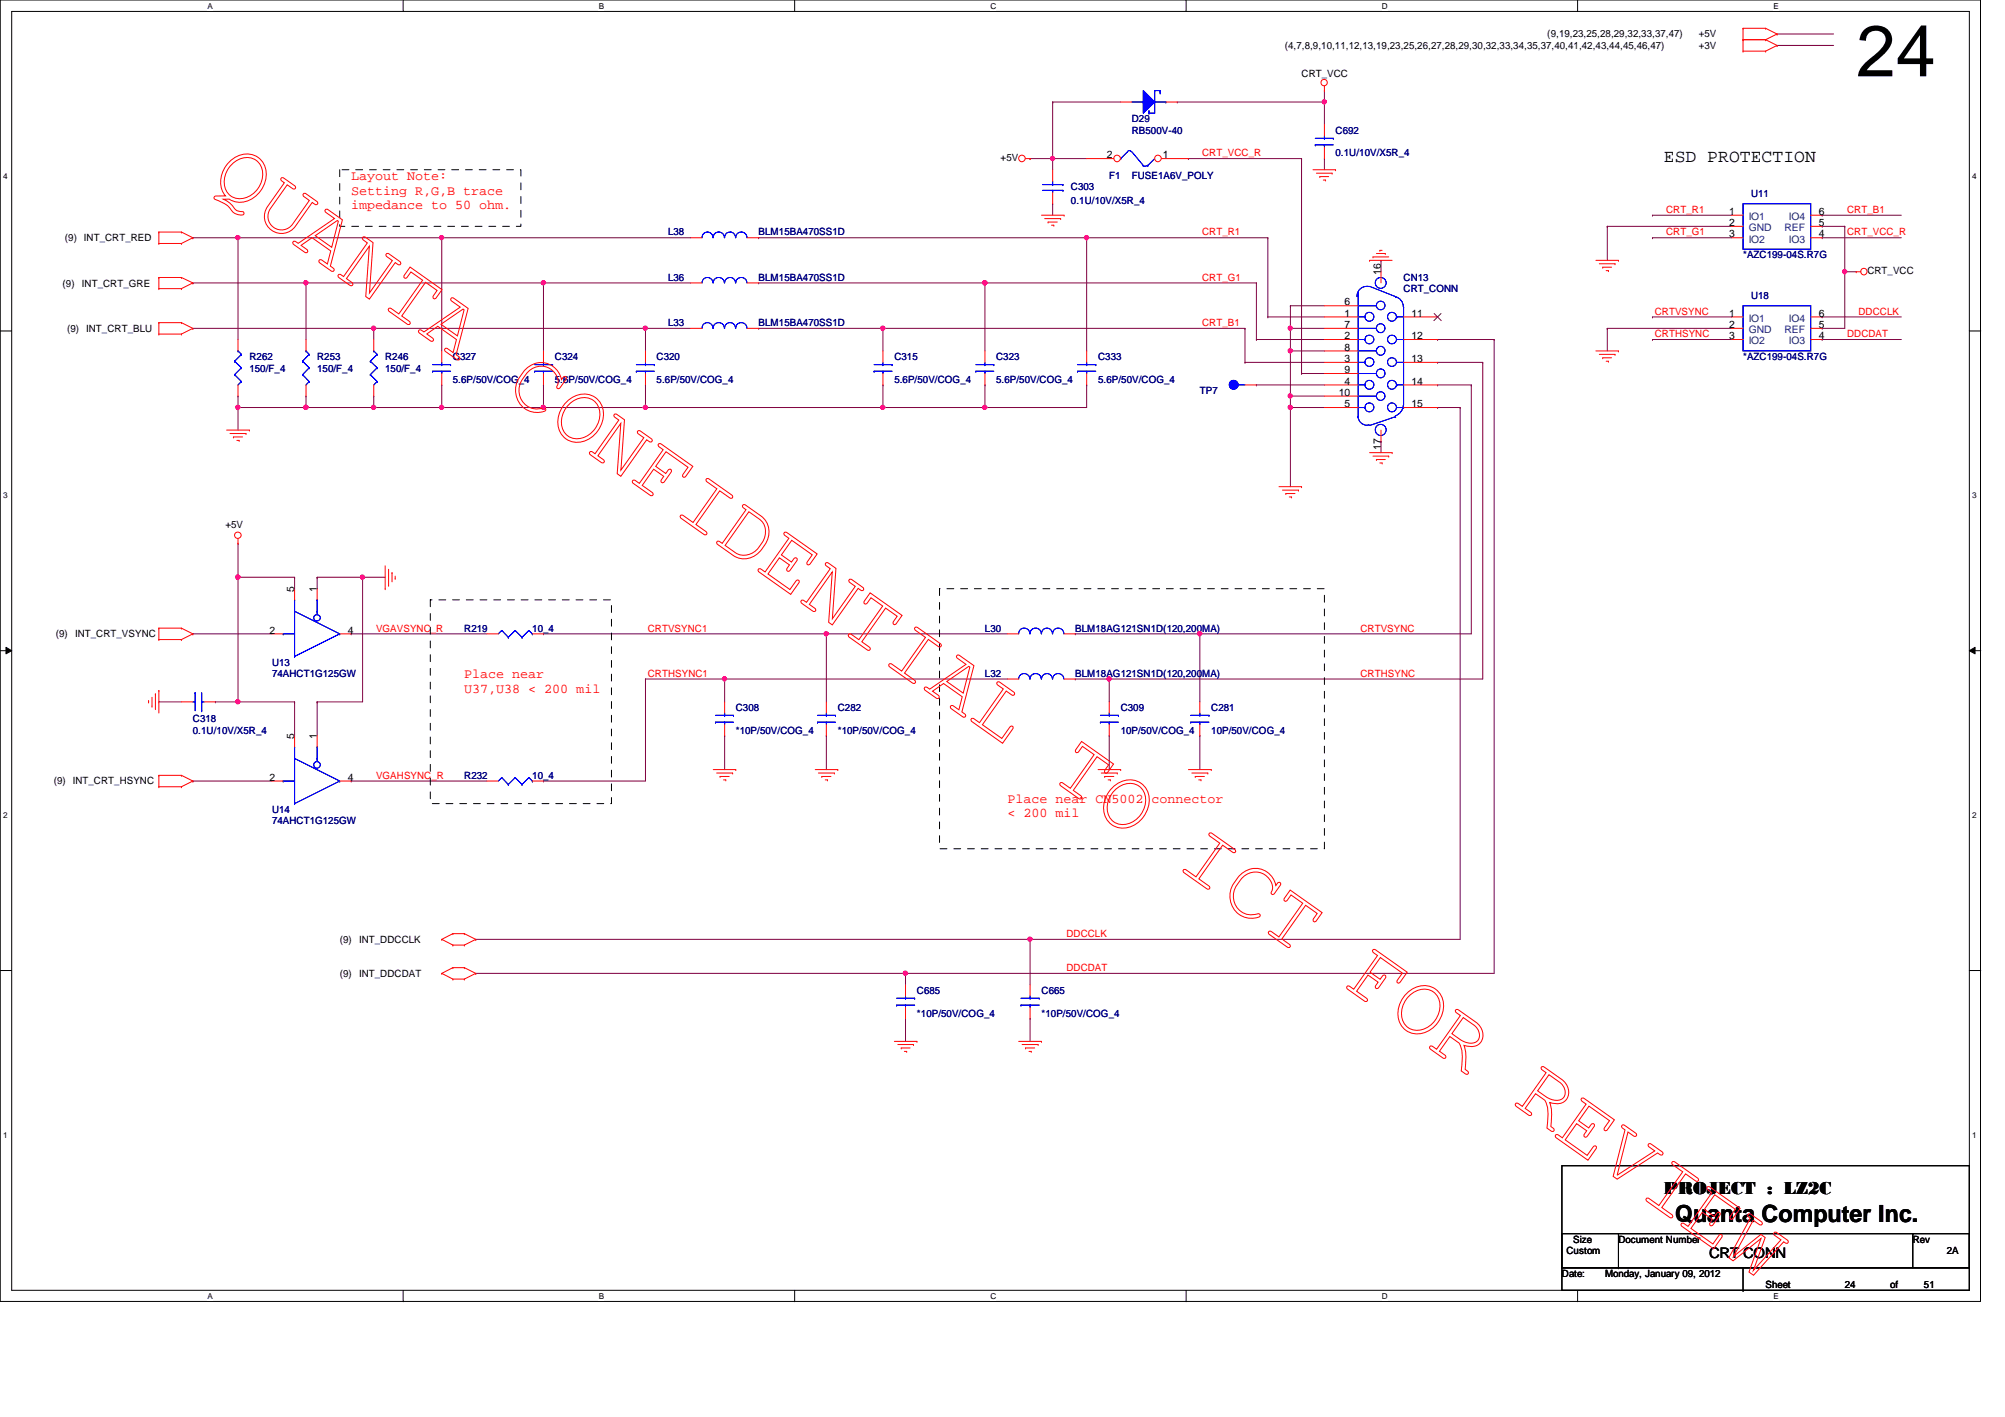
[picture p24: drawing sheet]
<svg xmlns="http://www.w3.org/2000/svg" width="297mm" height="210mm" viewBox="0 0 297 210" stroke-linecap="round" stroke-linejoin="round" font-family="sans-serif">
<defs><g id="words">
<text font-size="10.7" x="275" y="11.3">24</text>
<text font-size="3.5" x="248.2" y="181">Quanta Computer Inc.</text>
<g font-size="2.7">
<text x="246.5" y="24">ESD PROTECTION</text>
<text x="246.5" y="176.8">PROJECT : LZ2C</text>
</g>
<text font-size="2.2" x="253.2" y="186.4">CRT CONN</text>
<g font-size="2" fill="#f00">
<text x="52" y="26.7">Layout Note:</text>
<text x="52" y="28.8">Setting R,G,B trace</text>
<text x="52" y="30.9">impedance to 50 ohm.</text>
<text x="68.8" y="100.5">Place near</text>
<text x="68.8" y="102.6">U37,U38 &lt; 200 mil</text>
<text x="149.3" y="118.9">Place near CN5002 connector</text>
<text x="149.3" y="121">&lt; 200 mil</text>
</g>
<g font-size="1.5">
<text x="229.2" y="5.5">(9,19,23,25,28,29,32,33,37,47)</text>
<text x="251.7" y="5.5">+5V</text>
<text x="190.3" y="7.2">(4,7,8,9,10,11,12,13,19,23,25,26,27,28,29,30,32,33,34,35,37,40,41,42,43,44,45,46,47)</text>
<text x="192.8" y="11.4">CRT_VCC</text>
<text x="251.7" y="7.2">+3V</text>
<text x="148.2" y="23.8">+5V</text>
<text x="164" y="23.5">2</text>
<text x="172.3" y="23.5">1</text>
<text x="9.6" y="35.7">(9)</text>
<text x="12.4" y="35.7">INT_CRT_RED</text>
<text x="256.2" y="31.8">1</text>
<text x="256.2" y="35.2">3</text>
<text x="256.2" y="33.5">2</text>
<text x="269.4" y="35.2">4</text>
<text x="269.4" y="31.8">6</text>
<text x="269.4" y="33.5">5</text>
<text x="204.6" y="40.7" transform="rotate(-90 204.6 40.7)">16</text>
<text x="276.6" y="40.6">CRT_VCC</text>
<text x="9.3" y="42.5">(9)</text>
<text x="12.1" y="42.5">INT_CRT_GRE</text>
<text x="199.2" y="46.9">1</text>
<text x="199.2" y="45.3">6</text>
<text x="209.1" y="46.9">11</text>
<text x="256.2" y="46.9">1</text>
<text x="269.4" y="46.9">6</text>
<text x="9.9" y="49.1">(9)</text>
<text x="12.8" y="49.1">INT_CRT_BLU</text>
<text x="199.2" y="50.2">2</text>
<text x="199.2" y="53.6">3</text>
<text x="199.2" y="48.6">7</text>
<text x="199.2" y="51.9">8</text>
<text x="209.1" y="53.6">13</text>
<text x="209.1" y="50.2">12</text>
<text x="256.2" y="50.2">3</text>
<text x="256.2" y="48.6">2</text>
<text x="269.4" y="50.2">4</text>
<text x="269.4" y="48.6">5</text>
<text x="198.3" y="58.6">10</text>
<text x="199.2" y="57">4</text>
<text x="199.2" y="55.3">9</text>
<text x="209.1" y="57">14</text>
<text x="199.2" y="60.3">5</text>
<text x="209.1" y="60.3">15</text>
<text x="204.6" y="66.6" transform="rotate(-90 204.6 66.6)">17</text>
<text x="33.4" y="78.1">+5V</text>
<text x="43.6" y="87.7" transform="rotate(-90 43.6 87.7)">5</text>
<text x="46.9" y="87.7" transform="rotate(-90 46.9 87.7)">1</text>
<text x="8.3" y="94.4">(9)</text>
<text x="11.1" y="94.4">INT_CRT_VSYNC</text>
<text x="39.9" y="93.9">2</text>
<text x="51.5" y="93.9">4</text>
<text x="43.6" y="109.5" transform="rotate(-90 43.6 109.5)">5</text>
<text x="46.9" y="109.5" transform="rotate(-90 46.9 109.5)">1</text>
<text x="8" y="116.2">(9)</text>
<text x="10.8" y="116.2">INT_CRT_HSYNC</text>
<text x="39.9" y="115.7">2</text>
<text x="51.5" y="115.7">4</text>
<text x="50.3" y="139.7">(9)</text>
<text x="53.2" y="139.7">INT_DDCCLK</text>
<text x="50.3" y="144.7">(9)</text>
<text x="53.2" y="144.7">INT_DDCDAT</text>
<text x="232.1" y="185.8">Custom</text>
<text x="233.1" y="184.1">Size</text>
<text x="239.8" y="184.1">Document Number</text>
<text x="283.4" y="184.1">Rev</text>
<text x="288.4" y="185.8">2A</text>
<text x="231.4" y="189.1">Date:</text>
<text x="237.8" y="189.1">Monday, January 09, 2012</text>
<text x="261.6" y="190.8">Sheet</text>
<text x="273.3" y="190.8">24</text>
<text x="280" y="190.8">of</text>
<text x="285" y="190.8">51</text>
</g>
<g font-size="1.5" fill="#000080">
<text x="167.7" y="18.1">D29</text>
<text x="167.7" y="19.8">RB500V-40</text>
<text x="197.9" y="19.8">C692</text>
<text x="197.9" y="23.2">0.1U/10V/X5R_4</text>
<text x="158.7" y="28.2">C303</text>
<text x="164.3" y="26.5">F1</text>
<text x="167.7" y="26.5">FUSE1A6V_POLY</text>
<text x="259.4" y="29.2">U11</text>
<text x="99" y="34.9">L38</text>
<text x="112.4" y="34.9">BLM15BA470SS1D</text>
<text x="158.7" y="30.2">0.1U/10V/X5R_4</text>
<text x="99" y="41.6">L36</text>
<text x="112.4" y="41.6">BLM15BA470SS1D</text>
<text x="207.9" y="41.6">CN13</text>
<text x="258.2" y="38.3">*AZC199-04S.R7G</text>
<text x="207.9" y="43.3">CRT_CONN</text>
<text x="259.4" y="44.3">U18</text>
<text x="37" y="53.3">R262</text>
<text x="47" y="53.3">R253</text>
<text x="57.1" y="53.3">R246</text>
<text x="67.1" y="53.3">C327</text>
<text x="82.2" y="53.3">C324</text>
<text x="97.3" y="53.3">C320</text>
<text x="99" y="48.3">L33</text>
<text x="112.4" y="48.3">BLM15BA470SS1D</text>
<text x="132.5" y="53.3">C315</text>
<text x="147.6" y="53.3">C323</text>
<text x="162.7" y="53.3">C333</text>
<text x="258.2" y="53.3">*AZC199-04S.R7G</text>
<text x="37" y="55">150/F_4</text>
<text x="47" y="55">150/F_4</text>
<text x="57.1" y="55">150/F_4</text>
<text x="67.1" y="56.7">5.6P/50V/COG_4</text>
<text x="82.2" y="56.7">5.6P/50V/COG_4</text>
<text x="97.3" y="56.7">5.6P/50V/COG_4</text>
<text x="132.5" y="56.7">5.6P/50V/COG_4</text>
<text x="147.6" y="56.7">5.6P/50V/COG_4</text>
<text x="162.7" y="56.7">5.6P/50V/COG_4</text>
<text x="177.8" y="58.4">TP7</text>
<text x="68.8" y="93.6">R219</text>
<text x="78.9" y="93.6">10_4</text>
<text x="145.9" y="93.6">L30</text>
<text x="159.3" y="93.6">BLM18AG121SN1D(120,200MA)</text>
<text x="40.3" y="98.6">U13</text>
<text x="40.3" y="100.3">74AHCT1G125GW</text>
<text x="145.9" y="100.3">L32</text>
<text x="159.3" y="100.3">BLM18AG121SN1D(120,200MA)</text>
<text x="28.6" y="107">C318</text>
<text x="109" y="105.3">C308</text>
<text x="124.1" y="105.3">C282</text>
<text x="166" y="105.3">C309</text>
<text x="179.4" y="105.3">C281</text>
<text x="28.6" y="108.7">0.1U/10V/X5R_4</text>
<text x="109" y="108.7">*10P/50V/COG_4</text>
<text x="124.1" y="108.7">*10P/50V/COG_4</text>
<text x="166" y="108.7">10P/50V/COG_4</text>
<text x="179.4" y="108.7">10P/50V/COG_4</text>
<text x="68.8" y="115.4">R232</text>
<text x="78.9" y="115.4">10_4</text>
<text x="40.3" y="120.4">U14</text>
<text x="40.3" y="122.1">74AHCT1G125GW</text>
<text x="135.8" y="147.2">C685</text>
<text x="154.3" y="147.2">C665</text>
<text x="135.8" y="150.6">*10P/50V/COG_4</text>
<text x="154.3" y="150.6">*10P/50V/COG_4</text>
</g>
<g font-size="1.5" fill="#f00">
<text x="178.1" y="23.2">CRT_VCC_R</text>
<text x="178.1" y="34.9">CRT_R1</text>
<text x="246.8" y="34.9">CRT_G1</text>
<text x="246.8" y="31.5">CRT_R1</text>
<text x="273.6" y="31.5">CRT_B1</text>
<text x="273.6" y="34.9">CRT_VCC_R</text>
<text x="178.1" y="41.6">CRT_G1</text>
<text x="245.1" y="46.6">CRTVSYNC</text>
<text x="275.3" y="46.6">DDCCLK</text>
<text x="178.1" y="48.3">CRT_B1</text>
<text x="245.1" y="50">CRTHSYNC</text>
<text x="273.6" y="50">DDCDAT</text>
<text x="55.7" y="93.6">VGAVSYNC_R</text>
<text x="96" y="93.6">CRTVSYNC1</text>
<text x="201.5" y="93.6">CRTVSYNC</text>
<text x="96" y="100.2">CRTHSYNC1</text>
<text x="201.5" y="100.2">CRTHSYNC</text>
<text x="55.7" y="115.4">VGAHSYNC_R</text>
<text x="158" y="138.8">DDCCLK</text>
<text x="158" y="143.8">DDCDAT</text>
</g>
<g font-size="1.5" fill="#004080">
<text x="259.1" y="32.6">IO1</text>
<text x="259.1" y="35.9">IO2</text>
<text x="259.1" y="34.2">GND</text>
<text x="264.4" y="34.2">REF</text>
<text x="265" y="35.9">IO3</text>
<text x="265" y="32.6">IO4</text>
<text x="259.1" y="47.7">IO1</text>
<text x="265" y="47.7">IO4</text>
<text x="259.1" y="51">IO2</text>
<text x="259.1" y="49.4">GND</text>
<text x="264.4" y="49.4">REF</text>
<text x="265" y="51">IO3</text>
</g>
<g font-size="1.2">
<text x="30.7" y="1.3">A</text>
<text x="88.7" y="1.3">B</text>
<text x="146.7" y="1.3">C</text>
<text x="204.7" y="1.3">D</text>
<text x="262.7" y="1.3">E</text>
<text x=".5" y="26.5">4</text>
<text x="292.2" y="26.5">4</text>
<text x=".5" y="73.8">3</text>
<text x="292.2" y="73.8">3</text>
<text x=".5" y="121.2">2</text>
<text x="292.2" y="121.2">2</text>
<text x=".5" y="168.5">1</text>
<text x="292.2" y="168.5">1</text>
<text x="30.7" y="192.4">A</text>
<text x="88.7" y="192.4">B</text>
<text x="146.7" y="192.4">C</text>
<text x="204.7" y="192.4">D</text>
<text x="262.7" y="192.4">E</text>
</g>
</g></defs>
<path d="M0 0h293.4v192.8h-293.4zM1.7 1.7h290.1v189.4h-290.1z" fill="none" stroke="#000" stroke-width=".15"/>
<g fill="#fff">
<path d="M30.7 .2h.8v1.3h-.8z"/>
<path d="M30.7 191.3h.8v1.4h-.8z"/>
</g>
<path d="M59.7 0v1.7M59.7 191.1v1.7" fill="none" stroke="#000" stroke-width=".15"/>
<g fill="#fff">
<path d="M88.7 .2h.8v1.3h-.8z"/>
<path d="M88.7 191.3h.8v1.4h-.8z"/>
</g>
<path d="M117.7 0v1.7M117.7 191.1v1.7" fill="none" stroke="#000" stroke-width=".15"/>
<g fill="#fff">
<path d="M146.7 .2h.9v1.3h-.9z"/>
<path d="M146.7 191.3h.9v1.4h-.9z"/>
</g>
<path d="M175.7 0v1.7M175.7 191.1v1.7" fill="none" stroke="#000" stroke-width=".15"/>
<g fill="#fff">
<path d="M204.7 .2h.9v1.3h-.9z"/>
<path d="M204.7 191.3h.9v1.4h-.9z"/>
</g>
<path d="M233.7 0v1.7M233.7 191.1v1.7" fill="none" stroke="#000" stroke-width=".15"/>
<g fill="#fff">
<path d="M262.7 .2h.8v1.3h-.8z"/>
<path d="M262.7 191.3h.8v1.4h-.8z"/>
<path d="M.5 25.4h.6v1.3h-.6z"/>
<path d="M292.2 25.4h.6v1.3h-.6z"/>
<path d="M.5 72.7h.6v1.3h-.6z"/>
<path d="M292.2 72.7h.6v1.3h-.6z"/>
</g>
<path d="M0 49h1.7M291.8 49h1.7" fill="none" stroke="#000" stroke-width=".15"/>
<g fill="#fff">
<path d="M.5 120.1h.6v1.3h-.6z"/>
<path d="M292.2 120.1h.6v1.3h-.6z"/>
</g>
<path d="M0 96.4h1.7M.9 95.9l.8 .5-.8 .5zM291.8 96.4l.8-.5v1zM291.8 96.4h1.7" fill="none" stroke="#000" stroke-width=".15"/>
<path d="M.9 95.9l.8 .5-.8 .5zM291.8 96.4l.8-.5v1z" fill="#000"/>
<g fill="#fff">
<path d="M.5 167.4h.6v1.4h-.6z"/>
<path d="M292.2 167.4h.6v1.4h-.6z"/>
</g>
<path d="M0 143.8h1.7M291.8 143.8h1.7" fill="none" stroke="#000" stroke-width=".15"/>
<path d="M35.3 58.7h.1M35.3 58.7v1.7M112.4 41.9h.1M112.4 41.9h33.5M130.8 57h.1M130.8 57v3.4M186.1 41.9h.1M186.1 41.9v8.4M55.4 60.4h.1M55.4 60.4h10" fill="none" stroke="#800040" stroke-width=".15"/>
<circle cx="55.3" cy="60.3" r=".32" fill="#f0f"/>
<circle cx="55.3" cy="60.3" r=".32" fill="none" stroke="#f0f" stroke-width=".15"/>
<path d="M130.8 48.6h.1M130.8 48.6h53.6M184.4 48.6h.1M184.4 48.6v5.1M191.2 45.3h.1M191.2 45.3h5" fill="none" stroke="#800040" stroke-width=".15"/>
<circle cx="130.8" cy="48.6" r=".32" fill="#f0f"/>
<circle cx="130.8" cy="48.6" r=".32" fill="none" stroke="#f0f" stroke-width=".15"/>
<g fill="none" stroke="#800040" stroke-width=".15">
<path d="M112.4 35.2h.1M112.4 35.2h75.4M161 35.2h.1M45.3 58.7h.1M45.3 58.7v1.7M55.4 58.7h.1M55.4 58.7v1.7M65.4 57h.1M65.4 57v3.4M95.6 57h.1M95.6 57v3.4h-15.1M145.9 57h.1"/>
<path d="M145.9 57v3.4M161 57h.1M161 57v3.4M184.4 53.7h.1M184.4 53.7h11.8M80.5 60.4h.1M191.2 60.4h.1M191.2 60.4v11.7"/>
</g>
<circle cx="191.1" cy="60.3" r=".32" fill="#f0f"/>
<circle cx="191.1" cy="60.3" r=".32" fill="none" stroke="#f0f" stroke-width=".15"/>
<path d="M65.4 60.4h.1M65.4 60.4h15.1" fill="none" stroke="#800040" stroke-width=".15"/>
<circle cx="65.4" cy="60.3" r=".32" fill="#f0f"/>
<circle cx="65.4" cy="60.3" r=".32" fill="none" stroke="#f0f" stroke-width=".15"/>
<path d="M161 35.2h.1M161 35.2v16.8" fill="none" stroke="#800040" stroke-width=".15"/>
<circle cx="161" cy="35.2" r=".32" fill="#f0f"/>
<circle cx="161" cy="35.2" r=".32" fill="none" stroke="#f0f" stroke-width=".15"/>
<path d="M65.4 35.2h.1M65.4 35.2h36.9" fill="none" stroke="#800040" stroke-width=".15"/>
<circle cx="65.4" cy="35.2" r=".32" fill="#f0f"/>
<circle cx="65.4" cy="35.2" r=".32" fill="none" stroke="#f0f" stroke-width=".15"/>
<path d="M145.9 41.9h.1M145.9 41.9v10.1" fill="none" stroke="#800040" stroke-width=".15"/>
<circle cx="145.9" cy="41.9" r=".32" fill="#f0f"/>
<circle cx="145.9" cy="41.9" r=".32" fill="none" stroke="#f0f" stroke-width=".15"/>
<path d="M80.5 41.9h.1M80.5 41.9h21.8" fill="none" stroke="#800040" stroke-width=".15"/>
<circle cx="80.5" cy="41.9" r=".32" fill="#f0f"/>
<circle cx="80.5" cy="41.9" r=".32" fill="none" stroke="#f0f" stroke-width=".15"/>
<path d="M95.6 48.6h.1M95.6 48.6h6.7M130.8 48.6h.1M130.8 48.6v3.4" fill="none" stroke="#800040" stroke-width=".15"/>
<circle cx="95.6" cy="48.6" r=".32" fill="#f0f"/>
<circle cx="95.6" cy="48.6" r=".32" fill="none" stroke="#f0f" stroke-width=".15"/>
<path d="M145.9 41.9h.1M145.9 41.9h40.2" fill="none" stroke="#800040" stroke-width=".15"/>
<circle cx="145.9" cy="41.9" r=".32" fill="#f0f"/>
<circle cx="145.9" cy="41.9" r=".32" fill="none" stroke="#f0f" stroke-width=".15"/>
<path d="M35.3 60.4h.1M35.3 60.4v3.3M45.3 60.4h.1M45.3 60.4h10.1" fill="none" stroke="#800040" stroke-width=".15"/>
<circle cx="45.3" cy="60.3" r=".32" fill="#f0f"/>
<circle cx="45.3" cy="60.3" r=".32" fill="none" stroke="#f0f" stroke-width=".15"/>
<path d="M112.4 48.6h.1M112.4 48.6h18.4M130.8 60.4h.1M130.8 60.4h30.2M145.9 60.4h.1" fill="none" stroke="#800040" stroke-width=".15"/>
<circle cx="145.9" cy="60.3" r=".32" fill="#f0f"/>
<circle cx="145.9" cy="60.3" r=".32" fill="none" stroke="#f0f" stroke-width=".15"/>
<circle cx="130.8" cy="60.3" r=".32" fill="#f0f"/>
<circle cx="130.8" cy="60.3" r=".32" fill="none" stroke="#f0f" stroke-width=".15"/>
<path d="M95.6 60.4h.1M95.6 60.4h35.2" fill="none" stroke="#800040" stroke-width=".15"/>
<circle cx="95.6" cy="60.3" r=".32" fill="#f0f"/>
<circle cx="95.6" cy="60.3" r=".32" fill="none" stroke="#f0f" stroke-width=".15"/>
<path d="M35.3 60.4h.1M35.3 60.4h10" fill="none" stroke="#800040" stroke-width=".15"/>
<circle cx="45.3" cy="60.3" r=".32" fill="#f0f"/>
<circle cx="45.3" cy="60.3" r=".32" fill="none" stroke="#f0f" stroke-width=".15"/>
<circle cx="35.2" cy="60.3" r=".32" fill="#f0f"/>
<circle cx="35.2" cy="60.3" r=".32" fill="none" stroke="#f0f" stroke-width=".15"/>
<path d="M191.2 48.6h.1M191.2 45.3h.1M191.2 52h.1M191.2 48.6h5M191.2 45.3v6.7M191.2 52h5" fill="none" stroke="#800040" stroke-width=".15"/>
<circle cx="191.1" cy="48.6" r=".32" fill="#f0f"/>
<circle cx="191.1" cy="48.6" r=".32" fill="none" stroke="#f0f" stroke-width=".15"/>
<path d="M191.2 58.7h.1M191.2 52h.1M191.2 58.7h5M191.2 52v6.7" fill="none" stroke="#800040" stroke-width=".15"/>
<circle cx="191.1" cy="52" r=".32" fill="#f0f"/>
<circle cx="191.1" cy="52" r=".32" fill="none" stroke="#f0f" stroke-width=".15"/>
<path d="M191.2 58.7h.1M191.2 58.7v1.7M191.2 60.4h.1M191.2 60.4h5" fill="none" stroke="#800040" stroke-width=".15"/>
<circle cx="191.1" cy="58.6" r=".32" fill="#f0f"/>
<circle cx="191.1" cy="58.6" r=".32" fill="none" stroke="#f0f" stroke-width=".15"/>
<g fill="none" stroke="#800040" stroke-width=".15">
<path d="M174.4 15.1h.1M174.4 15.1h21.8M196.2 15.1h.1M196.2 15.1v3.4M152.6 23.5h.1M152.6 23.5h3.4M176.1 23.5h.1M176.1 23.5h16.7M192.8 23.5h.1M192.8 23.5v31.8M196.2 23.5h.1M196.2 23.5v1.6"/>
<path d="M204.6 38.6h.1M204.6 38.6v1.7M204.6 65.4h.1M204.6 65.4v1.7"/>
</g>
<circle cx="196.2" cy="15.1" r=".32" fill="#f0f"/>
<circle cx="196.2" cy="15.1" r=".32" fill="none" stroke="#f0f" stroke-width=".15"/>
<path d="M156 15.1h.1M156 15.1h10M156 15.1v8.4" fill="none" stroke="#800040" stroke-width=".15"/>
<circle cx="155.9" cy="23.5" r=".32" fill="#f0f"/>
<circle cx="155.9" cy="23.5" r=".32" fill="none" stroke="#f0f" stroke-width=".15"/>
<g fill="none" stroke="#800040" stroke-width=".15">
<path d="M196.2 13.4h.1M196.2 13.4v1.7M28.6 35.2h.1M28.6 35.2h36.8M35.3 35.2h.1M35.3 35.2v15.1M65.4 35.2h.1M65.4 35.2v16.8M156 23.5h.1M156 23.5h5M187.8 35.2h.1M187.8 35.2v11.7"/>
<path d="M28.6 41.9h.1M28.6 48.6h.1M28.6 41.9h16.7M28.6 48.6h26.8M45.3 41.9h.1M45.3 41.9v8.4M55.4 48.6h.1M55.4 48.6v1.7M187.8 46.9h.1M187.8 46.9h8.4M192.8 55.3h.1M192.8 55.3h3.4"/>
</g>
<circle cx="35.2" cy="35.2" r=".32" fill="#f0f"/>
<circle cx="35.2" cy="35.2" r=".32" fill="none" stroke="#f0f" stroke-width=".15"/>
<path d="M45.3 41.9h.1M45.3 41.9h35.2M80.5 41.9h.1M80.5 41.9v10.1" fill="none" stroke="#800040" stroke-width=".15"/>
<circle cx="45.3" cy="41.9" r=".32" fill="#f0f"/>
<circle cx="45.3" cy="41.9" r=".32" fill="none" stroke="#f0f" stroke-width=".15"/>
<path d="M55.4 48.6h.1M55.4 48.6h40.2M95.6 48.6h.1M95.6 48.6v3.4" fill="none" stroke="#800040" stroke-width=".15"/>
<circle cx="55.3" cy="48.6" r=".32" fill="#f0f"/>
<circle cx="55.3" cy="48.6" r=".32" fill="none" stroke="#f0f" stroke-width=".15"/>
<g fill="none" stroke="#800040" stroke-width=".15">
<path d="M186.1 50.3h.1M186.1 57h.1M186.1 50.3h10.1M186.1 57h10.1M80.5 93.9h.1M80.5 93.9h68.8M122.4 93.9h.1M122.4 93.9v10.1M177.8 93.9h.1M177.8 93.9h40.2M107.4 109h.1M107.4 109v5"/>
<path d="M122.4 109h.1M122.4 109v5M164.3 109h.1M164.3 109v5M177.8 109h.1M177.8 109v5"/>
</g>
<circle cx="122.4" cy="93.9" r=".32" fill="#f0f"/>
<circle cx="122.4" cy="93.9" r=".32" fill="none" stroke="#f0f" stroke-width=".15"/>
<path d="M107.4 100.6h.1M107.4 100.6v3.4M164.3 100.6h.1M164.3 100.6h55.4" fill="none" stroke="#800040" stroke-width=".15"/>
<circle cx="164.3" cy="100.6" r=".32" fill="#f0f"/>
<circle cx="164.3" cy="100.6" r=".32" fill="none" stroke="#f0f" stroke-width=".15"/>
<path d="M35.3 80.5h.1M35.3 85.5h.1M35.3 80.5v5M35.3 85.5h8.3M47 85.5h.1M47 85.5h6.7" fill="none" stroke="#800040" stroke-width=".15"/>
<circle cx="35.2" cy="85.5" r=".32" fill="#f0f"/>
<circle cx="35.2" cy="85.5" r=".32" fill="none" stroke="#f0f" stroke-width=".15"/>
<g fill="none" stroke="#800040" stroke-width=".15">
<path d="M43.6 85.5h.1M43.6 85.5v1.7M47 85.5h.1M47 85.5v1.7M52 93.9h.1M52 93.9h20.1M53.7 85.5h.1M53.7 85.5v18.5h-6.7M53.7 85.5h3.4M31.9 104h.1M31.9 104h3.4M47 104h.1"/>
<path d="M52 115.7h.1M52 115.7h20.1"/>
</g>
<circle cx="53.7" cy="85.5" r=".32" fill="#f0f"/>
<circle cx="53.7" cy="85.5" r=".32" fill="none" stroke="#f0f" stroke-width=".15"/>
<path d="M35.3 85.5h.1M35.3 85.5v18.5" fill="none" stroke="#800040" stroke-width=".15"/>
<circle cx="35.2" cy="103.9" r=".32" fill="#f0f"/>
<circle cx="35.2" cy="103.9" r=".32" fill="none" stroke="#f0f" stroke-width=".15"/>
<circle cx="35.2" cy="85.5" r=".32" fill="#f0f"/>
<circle cx="35.2" cy="85.5" r=".32" fill="none" stroke="#f0f" stroke-width=".15"/>
<g fill="none" stroke="#800040" stroke-width=".15">
<path d="M28.6 93.9h.1M28.6 93.9h11.7M23.5 104h.1M23.5 104h3.4M28.6 115.7h.1M28.6 115.7h11.7M35.3 104h.1M35.3 104h8.3M43.6 104h.1M43.6 104v5M47 104h.1M47 104v5"/>
<path d="M80.5 115.7h.1M95.6 100.6h.1M95.6 100.6v15.1h-15.1M95.6 100.6h11.8M152.6 139.1h.1M152.6 139.1v6.8M152.6 139.1h63.7M134.2 144.2h.1M134.2 150.9h.1M134.2 144.2v1.7M134.2 150.9v3.4M152.6 150.9h.1"/>
<path d="M152.6 150.9v3.4"/>
</g>
<circle cx="152.6" cy="139.1" r=".32" fill="#f0f"/>
<circle cx="152.6" cy="139.1" r=".32" fill="none" stroke="#f0f" stroke-width=".15"/>
<path d="M134.2 144.2h.1M134.2 144.2h87.2" fill="none" stroke="#800040" stroke-width=".15"/>
<circle cx="134.1" cy="144.2" r=".32" fill="#f0f"/>
<circle cx="134.1" cy="144.2" r=".32" fill="none" stroke="#f0f" stroke-width=".15"/>
<g fill="none" stroke="#800040" stroke-width=".15">
<path d="M213 50.3h.1M213 50.3h8.4M221.4 50.3h.1M221.4 50.3v93.9M213 60.4h.1M213 60.4h3.3M216.3 60.4h.1M216.3 60.4v78.7M177.8 93.9h.1M177.8 93.9v10.1M159.3 100.6h.1M159.3 100.6h5"/>
<path d="M164.3 100.6h.1M164.3 100.6v3.4"/>
</g>
<circle cx="177.7" cy="93.9" r=".32" fill="#f0f"/>
<circle cx="177.7" cy="93.9" r=".32" fill="none" stroke="#f0f" stroke-width=".15"/>
<path d="M80.5 57h.1M80.5 57v3.4M213 57h.1M213 53.7h.1M213 57h5M213 53.7h6.7M218 57h.1M218 57v36.9M219.7 53.7h.1M219.7 53.7v46.9M159.3 93.9h.1M159.3 93.9h18.5" fill="none" stroke="#800040" stroke-width=".15"/>
<circle cx="80.5" cy="60.3" r=".32" fill="#f0f"/>
<circle cx="80.5" cy="60.3" r=".32" fill="none" stroke="#f0f" stroke-width=".15"/>
<path d="M107.4 100.6h.1M107.4 100.6h41.9" fill="none" stroke="#800040" stroke-width=".15"/>
<circle cx="107.3" cy="100.6" r=".32" fill="#f0f"/>
<circle cx="107.3" cy="100.6" r=".32" fill="none" stroke="#f0f" stroke-width=".15"/>
<g fill="none" stroke="#800040" stroke-width=".15">
<path d="M263.3 5h.1M263.3 6.7h.1M263.3 5h8.3M263.3 6.7h8.3M156 23.5h.1M156 30.2h.1M156 23.5v1.6M156 30.2v1.7M273.3 40.3h.1M273.3 40.3v8.3M70.5 139.1h.1M70.5 139.1h82.1"/>
<path d="M70.5 144.2h.1M70.5 144.2h63.7"/>
</g>
<circle cx="273.3" cy="40.2" r=".32" fill="#f0f"/>
<circle cx="273.3" cy="40.2" r=".32" fill="none" stroke="#f0f" stroke-width=".15"/>
<g fill="none" stroke="#800040" stroke-width=".15">
<path d="M238.1 33.5h.1M238.1 33.5v5.1M238.1 33.5h18.4M244.8 35.2h.1M244.8 31.9h.1M244.8 31.9h11.7M244.8 35.2h11.7M270 31.9h.1M270 35.2h.1M270 33.5h.1M270 31.9h11.7M270 35.2h11.7"/>
<path d="M270 33.5h3.3M273.3 33.5h.1M273.3 33.5v6.8M238.1 48.6h.1M238.1 48.6v3.4M238.1 48.6h18.4M244.8 46.9h.1M244.8 50.3h.1M244.8 50.3h11.7M244.8 46.9h11.7M270 50.3h.1M270 46.9h.1"/>
<path d="M270 48.6h.1M270 50.3h11.7M270 46.9h11.7M270 48.6h3.3M273.3 40.3h.1M273.3 40.3h1.7"/>
</g>
<g fill="none" stroke="#f00" stroke-width=".15">
<path d="M196.2 13.4h.1M196.2 12.7v.7M258.2 5.9h.1M258.2 4.2h.1M258.2 7.6h.1M258.2 4.2h3.4M258.2 5.9h3.4M258.2 4.2v3.4M258.2 7.6h3.4M261.6 4.2h.1M261.6 5.9h.1M261.6 7.6h.1"/>
<path d="M261.6 4.2l1.7 .8M261.6 5.9l1.7 .8M263.3 5h.1M263.3 6.7h.1M263.3 5l-1.7 .9M263.3 6.7l-1.7 .9M23.5 36.1h.1M23.5 34.4h.1M23.5 34.4v1.7M23.5 34.4h3.4M23.5 36.1h3.4M26.9 34.4h.1"/>
<path d="M26.9 36.1h.1M26.9 34.4l1.7 .8M28.6 35.2h.1M28.6 35.2l-1.7 .9M151.9 23.5h.7M152.6 23.5h.1M154.3 31.9h3.3M154.8 32.4h2.3M155.3 32.9h.1M155.3 32.9h1.3M155.8 33.4h.3M156.1 33.4h.1"/>
<path d="M157.1 32.4h.1M157.6 31.9h.1M194.5 25.1h3.4M195 25.7h2.4M195.5 26.2h.1M195.5 26.2h1.3M196 26.7h.4M196.4 26.7h.1M197.4 25.7h.1M197.9 25.1h.1M202.9 38.6h.1M202.9 38.6h3.3"/>
<path d="M203.4 38.1h.1M203.4 38.1h2.3M203.9 37.5h1.3M204.4 37.1h.1M204.4 37.1h.4M205.2 37.5h.1M236.4 38.6h3.4M236.9 39.1h2.4M237.4 39.6h.1M237.4 39.6h1.4M239.3 39.1h.1M239.8 38.6h.1"/>
<path d="M23.5 42.8h.1M23.5 41.1h.1M23.5 49.5h.1M23.5 47.8h.1M23.5 41.1h3.4M23.5 42.8h3.4M23.5 41.1v1.7M23.5 47.8v1.7M23.5 47.8h3.4M23.5 49.5h3.4M26.9 41.1h.1M26.9 42.8h.1"/>
<path d="M26.9 47.8h.1M26.9 49.5h.1M26.9 41.1l1.7 .8M26.9 47.8l1.7 .8M28.6 41.9h.1M28.6 48.6h.1M28.6 41.9l-1.7 .9M28.6 48.6l-1.7 .9M236.4 52h3.4M236.9 52.5h2.4M237.4 53h.1M237.4 53h1.4"/>
<path d="M238 53.5h.3M238 40.1h.3M238.3 53.5h.1M238.3 40.1h.1M239.3 52.5h.1M239.8 52h.1M275 40.3h.1M275 40.3h.7M33.6 63.7h3.4M34.1 64.2h2.3M34.6 64.7h.1M34.6 64.7h1.3"/>
<path d="M35.1 65.2h.3M35.3 79.8v.7M35.4 65.2h.1M36.4 64.2h.1M37 63.7h.1M189.5 72.1h3.3M190 72.6h2.4M190.5 73.1h.1M190.5 73.1h1.4M191 73.6h.3M191.3 73.6h.1M192.4 72.6h.1"/>
<path d="M192.8 72.1h.1M202.9 67.1h3.3M203.4 67.6h2.3M203.9 68.1h.1M203.9 68.1h1.3M204.4 68.6h.4M204.8 68.6h.1M205.7 67.6h.1M206.2 67.1h.1M23.5 94.7h.1M23.5 93h.1M23.5 93v1.7"/>
<path d="M23.5 93h3.4M23.5 94.7h3.4M26.9 93h.1M26.9 94.7h.1M26.9 93l1.7 .9M28.6 93.9h.1M28.6 93.9l-1.7 .8M35.3 80.5h.1M57.1 87.2h.1M57.1 83.8v3.4M57.6 86.7h.1M57.6 84.3v2.4"/>
<path d="M58.1 84.8h.1M58.1 84.8v1.4M58.5 85.7h.1M58.5 85.3v.4M22 103.8h.1M22 103.8v.3M22.5 104.6h.1M22.5 103.3v1.3M23 102.8h.1M23 102.8v2.3M23.5 116.5h.1M23.5 114.9h.1"/>
<path d="M23.5 102.3h.1M23.5 102.3v3.3M23.5 114.9v1.6M23.5 114.9h3.4M23.5 116.5h3.4M26.9 114.9h.1M26.9 116.5h.1M26.9 114.9l1.7 .8M28.6 115.7h.1M28.6 115.7l-1.7 .8M40.3 115.7h1.6M43.6 109v1.7"/>
<path d="M47 109v1.7M50.3 115.7h1.7M105.7 114h3.3M106.2 114.5h2.3M106.7 115h.1M106.7 115h1.3M107.2 115.5h.3M107.5 115.5h.1M108.5 114.5h.1M109 114h.1M120.8 114h3.3M121.2 114.5h2.4"/>
<path d="M121.7 115h.1M121.7 115h1.4M122.3 115.5h.3M122.6 115.5h.1M123.6 114.5h.1M124.1 114h.1M162.7 114h3.3M163.1 114.5h2.4M163.7 115h.1M163.7 115h1.3M164.2 115.5h.3M164.5 115.5h.1"/>
<path d="M165.5 114.5h.1M166 114h.1M176.1 114h3.3M176.6 114.5h2.3M177.1 115h.1M177.1 115h1.3M177.6 115.5h.3M177.9 115.5h.1M178.9 114.5h.1M179.4 114h.1M65.4 139.1h.1M65.4 139.1l1.7 .9"/>
<path d="M67.1 138.3h.1M67.1 140h.1M67.1 138.3h1.7M67.1 138.3l-1.7 .8M67.1 140h1.7M68.8 138.3h.1M68.8 140h.1M68.8 138.3l1.7 .8M70.5 139.1h.1M70.5 139.1l-1.7 .9M65.4 144.2h.1M65.4 144.2l1.7 .8"/>
<path d="M67.1 143.3h.1M67.1 145h.1M67.1 143.3h1.7M67.1 143.3l-1.7 .9M67.1 145h1.7M68.8 143.3h.1M68.8 145h.1M68.8 143.3l1.7 .9M70.5 144.2h.1M70.5 144.2l-1.7 .8M132.5 154.3h3.3M133 154.7h2.3"/>
<path d="M133.5 155.2h.1M133.5 155.2h1.3M134 155.7h.3M134.3 155.7h.1M135.3 154.7h.1M135.8 154.3h.1M150.9 154.3h3.4M151.4 154.7h2.4M151.9 155.2h.1M151.9 155.2h1.4M152.4 155.7h.4M152.8 155.7h.1"/>
<path d="M153.8 154.7h.1M154.3 154.3h.1"/>
<circle cx="196.2" cy="12.2" r=".47"/>
<circle cx="151.4" cy="23.5" r=".49"/>
<circle cx="276.1" cy="40.2" r=".48"/>
<circle cx="35.2" cy="79.3" r=".48"/>
</g>
<path d="M231.4 172.7h60.4v15.1h-60.4zM231.4 187.8h60.4v3.3h-60.4zM231.4 182.8h60.4v5h-60.4zM239.8 187.8h.1M239.8 182.8v5M258.2 191.1h.1M258.2 187.8v3.3M283.4 182.8h.1M283.4 182.8v5" fill="none" stroke="#000" stroke-width=".15"/>
<path d="M50.3 25.1h26.9v8.4h-26.9zM63.8 88.9h26.8v30.1h-26.8zM139.2 87.2h57v38.5h-57z" fill="none" stroke="#000" stroke-width=".15" stroke-dasharray="1 1 1 1 1 1 1 1"/>
<g fill="none" stroke="#00f" stroke-width=".15">
<path d="M41.9 115.7h.1M41.9 115.7h1.7M43.6 112.4h.1M43.6 119h.1M43.6 110.7h.1M43.6 110.7v8.3M43.6 112.4l6.7 3.3M47 112.4h.1M47 110.7h.1M47 110.7v2.1M50.3 115.7h.1M50.3 115.7l-6.7 3.3"/>
<circle cx="47" cy="113.3" r=".49"/>
</g>
<path d="M169.4 13.4l1.7 1.7-1.7 1.7z" fill="#00f"/>
<g fill="none" stroke="#00f" stroke-width=".15">
<path d="M167.7 15.1h1.7M169.4 13.4l1.7 1.7-1.7 1.7zM169.4 15.1h.1M170.2 16.8h.1M170.2 16.4h.1M170.2 16.4v.4M171.1 13.4h.1M171.1 13.4v3.4h-.9M171.1 15.1h1.6M171.1 13.4h.8M171.9 13.4h.1M171.9 13.8h.1"/>
<path d="M171.9 13.4v.4M172.7 15.1h.1"/>
</g>
<path d="M169.4 13.4l1.7 1.7-1.7 1.7z" fill="#00f"/>
<g fill="none" stroke="#00f" stroke-width=".15">
<path d="M167.7 15.1h1.7M169.4 13.4l1.7 1.7-1.7 1.7zM169.4 15.1h.1M170.2 16.8h.1M170.2 16.4h.1M170.2 16.4v.4M171.1 13.4h.1M171.1 13.4v3.4h-.9M171.1 15.1h1.6M171.1 13.4h.8M171.9 13.4h.1M171.9 13.8h.1"/>
<path d="M171.9 13.4v.4M172.7 15.1h.1M166 23.5h.1M167.6 22.5l-.1-.2h-.3l-1.2 1.2M167.7 22.5l1.7 2M169.4 24.5h.1M170 24.5a.46 .46 0 0 1-.7 0M170 24.5h.1M171.1 23.5l-1.1 1M258.2 30.2h10.1v6.7h-10.1zM54.9 55.5h.1M54.9 53.5h.1"/>
<path d="M54.9 55.5l1 1M54.9 53.5l1 1M55.4 52h.1M55.4 52l.5 .5M55.9 56.5h.1M55.9 54.5h.1M55.9 52.5h.1M55.9 56.5l-.5 .5M55.9 54.5l-1 1M55.9 52.5l-1 1M79.2 55h.1M79.2 55h2.7"/>
<path d="M79.2 54h2.7M80.5 54h.1M80.5 55h.1M80.5 53.7v.3M80.5 55v.3M81.9 54h.1M94.3 55h.1M94.3 55h2.6M94.3 54h2.6M95.6 54h.1M95.6 55h.1M95.6 53.7v.3"/>
<path d="M95.6 55v.3M96.9 54h.1M104 41.9a.8 .8 0 0 1 .8-.8 .8 .8 0 0 1 .8 .8M104 48.6a.81 .81 0 0 1 .8-.8 .81 .81 0 0 1 .8 .8M105.7 41.9a.83 .83 0 0 1 .8-.8 .83 .83 0 0 1 .8 .8M105.7 48.6a.83 .83 0 0 1 .8-.8 .83 .83 0 0 1 .8 .8M107.4 41.9a.8 .8 0 0 1 .8-.8 .8 .8 0 0 1 .8 .8M107.4 48.6a.8 .8 0 0 1 .8-.8 .8 .8 0 0 1 .8 .8M109 41.9a.83 .83 0 0 1 .8-.8 .83 .83 0 0 1 .9 .8M109 48.6a.83 .83 0 0 1 .8-.8 .83 .83 0 0 1 .9 .8M129.5 55h.1M129.5 55h2.7"/>
<path d="M129.5 54h2.7M130.8 54h.1M130.8 55h.1M130.8 53.7v.3M130.8 55v.3M132.2 54h.1M258.2 45.3h10.1v6.7h-10.1zM74.3 93.4h.1M74.3 93.4l-.5 .5M74.3 93.4l1 1M75.3 94.4h.1M76.3 93.4h.1"/>
<path d="M76.3 93.4l-1 1M76.3 93.4l1 1M77.3 94.4h.1M78.4 93.4h.1M78.4 93.4l-1.1 1M78.4 93.4l.5 .5M78.9 93.9h.1M28.6 104h.3M28.9 104h.1M28.9 102.6h.1M28.9 102.6v2.7M29.9 105.3h.1"/>
<path d="M29.9 104h.1M29.9 104h.3M29.9 102.6v2.7M106 107h.1M106 107h2.7M106 106h2.7M107.4 106h.1M107.4 107h.1M107.4 105.6v.4M107.4 107v.3M108.7 106h.1M121.1 107h.1"/>
<path d="M121.1 107h2.7M121.1 106h2.7M122.4 106h.1M122.4 107h.1M122.4 105.6v.4M122.4 107v.3M123.8 106h.1M151.3 148.9h.1M151.3 148.9h2.7M151.3 147.9h2.7M152.6 147.9h.1M152.6 148.9h.1"/>
<path d="M152.6 147.5v.4M152.6 148.9v.3M154 147.9h.1"/>
</g>
<g fill="none" stroke="#f00" stroke-width=".15">
<path d="M166 15.1h1.7M172.7 15.1h1.7M256.5 31.9h1.7M256.5 35.2h1.7M256.5 33.5h1.7M268.3 31.9h1.7M268.3 35.2h1.7M268.3 33.5h1.7M55.4 50.3v1.7M55.4 57v1.7M80.5 52v1.7M80.5 55.3v1.7"/>
<path d="M95.6 52v1.7M95.6 55.3v1.7M102.3 41.9h1.7M102.3 48.6h1.7M110.7 41.9h1.7M110.7 48.6h1.7M130.8 52v1.7M130.8 55.3v1.7M256.5 48.6h1.7M256.5 46.9h1.7M256.5 50.3h1.7M268.3 48.6h1.7"/>
<path d="M268.3 46.9h1.7M268.3 50.3h1.7M72.1 93.9h1.7M78.9 93.9h1.6M26.9 104h1.7M30.2 104h1.7M107.4 104v1.6M107.4 107.3v1.7M122.4 104v1.6M122.4 107.3v1.7M152.6 145.9v1.6M152.6 149.2v1.7"/>
</g>
<circle cx="171.6" cy="23.5" r=".49" fill="#fff"/>
<g fill="none" stroke="#f00" stroke-width=".15">
<path d="M172.1 23.5h4"/>
<circle cx="171.6" cy="23.5" r=".49"/>
</g>
<circle cx="165.5" cy="23.5" r=".49" fill="#fff"/>
<g fill="none" stroke="#f00" stroke-width=".15">
<path d="M102.3 35.2h1.7M110.7 35.2h1.7M161 23.5h4M35.3 50.3v1.7M35.3 57v1.7M161 52v1.7M161 55.3v1.7M149.3 93.9h1.6M157.6 93.9h1.7M72.1 115.7h1.7M78.9 115.7h1.6"/>
<circle cx="165.5" cy="23.5" r=".49"/>
</g>
<g fill="none" stroke="#00f" stroke-width=".15">
<path d="M104 35.2a.81 .81 0 0 1 .8-.8 .81 .81 0 0 1 .8 .8M105.7 35.2a.83 .83 0 0 1 .8-.8 .83 .83 0 0 1 .8 .8M107.4 35.2a.8 .8 0 0 1 .8-.8 .8 .8 0 0 1 .8 .8M109 35.2a.83 .83 0 0 1 .8-.8 .83 .83 0 0 1 .9 .8M34.8 55.5h.1M34.8 53.5h.1M34.8 55.5l1 1M34.8 53.5l1 1M35.3 52h.1M35.3 52l.5 .5M35.8 56.5h.1M35.8 54.5h.1"/>
<path d="M35.8 52.5h.1M35.8 56.5l-.5 .5M35.8 54.5l-1 1M35.8 52.5l-1 1M159.6 55h.1M159.6 55h2.7M159.6 54h2.7M161 54h.1M161 55h.1M161 53.7v.3M161 55v.3M162.3 54h.1"/>
<path d="M150.9 93.9a.83 .83 0 0 1 .8-.9 .83 .83 0 0 1 .9 .9M152.6 93.9a.83 .83 0 0 1 .8-.9 .83 .83 0 0 1 .9 .9M154.3 93.9a.81 .81 0 0 1 .8-.9 .81 .81 0 0 1 .8 .9M156 93.9a.83 .83 0 0 1 .8-.9 .83 .83 0 0 1 .8 .9M74.3 115.2h.1M74.3 115.2l-.5 .5M74.3 115.2l1 1M75.3 116.2h.1M76.3 115.2h.1M76.3 115.2l-1 1M76.3 115.2l1 1M77.3 116.2h.1"/>
<path d="M78.4 115.2h.1M78.4 115.2l-1.1 1M78.4 115.2l.5 .5M78.9 115.7h.1"/>
</g>
<circle cx="182.8" cy="57" r=".66" fill="#00f"/>
<g fill="none" stroke="#00f" stroke-width=".15">
<path d="M183.5 57h.1M183.5 57h.9"/>
<circle cx="182.8" cy="57" r=".66"/>
</g>
<circle cx="182.8" cy="57" r=".66" fill="#00f"/>
<g fill="none" stroke="#00f" stroke-width=".15">
<path d="M154.5 27.3h3M154.5 28.2h3M156 28.2h.1M156 27.3h.1M156 26.8v.5M156 28.2v.3M157.5 27.3h.1M157.5 28.2h.1M194.9 21.5h.1M194.9 20.5h2.6M194.9 21.5h2.6M196.2 21.5h.1"/>
<path d="M196.2 20.5h.1M196.2 20.2v.3M196.2 21.5v.3M197.5 20.5h.1M44.8 55.5h.1M44.8 53.5h.1M44.8 55.5l1 1M44.8 53.5l1 1M45.3 52h.1M45.3 52l.5 .5M45.8 56.5h.1M45.8 54.5h.1"/>
<path d="M45.8 52.5h.1M45.8 56.5l-.5 .5M45.8 54.5l-1 1M45.8 52.5l-1 1M64.1 55h.1M64.1 55h2.7M64.1 54h2.7M65.4 54h.1M65.4 55h.1M65.4 53.7v.3M65.4 55v.3M66.8 54h.1"/>
<path d="M144.6 55h.1M144.6 55h2.6M144.6 54h2.6M145.9 54h.1M145.9 55h.1M145.9 53.7v.3M145.9 55v.3M147.2 54h.1M183.5 57h.1M183.5 57h.9M201.2 57h1M201.2 45.3h2.7"/>
<path d="M201.2 46.9h1M201.2 50.3h1M201.2 48.6h2.7M201.2 52h2.7M201.2 53.7h1M201.2 58.7h2.7M201.2 55.3h2.7M201.2 43.3v18.4M202.2 46.9h.1M202.2 50.3h.1M202.2 53.7h.1M202.2 57h.1"/>
<path d="M202.9 42.5a1.46 1.46 0 0 0-1.9 1.4M202.9 42.4l3.9 1.5M203.9 45.3h.1M203.9 48.6h.1M203.9 52h.1M203.9 58.7h.1M203.9 55.3h.1M206.7 43.9a1.53 1.53 0 0 1 1.2 1.6M206.8 43.9h.1M206.9 57h.1M206.9 46.9h.1M206.9 57h1"/>
<path d="M206.9 46.9h1M206.9 50.3h1M206.9 53.7h1M207.9 53.7h.1M207.9 50.3h.1M207.9 45.5h.1M207.9 45.5v14.5M201.2 61.7h.1M201.2 61.7a1.32 1.32 0 0 0 1.7 1.2M201.2 60.4h1M202.2 60.4h.1M206.8 61.7h.1"/>
<path d="M206.8 61.7l-3.9 1.3M206.9 60.4h1M207.9 60a1.75 1.75 0 0 1-1.2 1.6M207.9 60.4h.1M41.9 93.9h.1M41.9 93.9h1.7M43.6 90.6h.1M43.6 97.2h.1M43.6 88.9h.1M43.6 88.9v8.3M43.6 90.6l6.7 3.3M47 90.6h.1"/>
<path d="M47 88.9h.1M47 88.9v2.2M50.3 93.9h.1M50.3 93.9l-6.7 3.3M150.9 100.6a.83 .83 0 0 1 .8-.8 .83 .83 0 0 1 .9 .8M152.6 100.6a.83 .83 0 0 1 .8-.8 .83 .83 0 0 1 .9 .8M154.3 100.6a.8 .8 0 0 1 .8-.8 .8 .8 0 0 1 .8 .8M156 100.6a.83 .83 0 0 1 .8-.8 .83 .83 0 0 1 .8 .8M163 107h.1M163 107h2.7M163 106h2.7M164.3 106h.1"/>
<path d="M164.3 107h.1M164.3 105.6v.4M164.3 107v.3M165.7 106h.1M176.4 107h.1M176.4 107h2.7M176.4 106h2.7M177.8 106h.1M177.8 107h.1M177.8 105.6v.4M177.8 107v.3M179.1 106h.1"/>
<path d="M132.8 148.9h.1M132.8 148.9h2.7M132.8 147.9h2.7M134.2 147.9h.1M134.2 148.9h.1M134.2 147.5v.4M134.2 148.9v.3M135.5 147.9h.1"/>
<circle cx="182.8" cy="57" r=".66"/>
<circle cx="202.9" cy="57" r=".66"/>
<circle cx="202.9" cy="46.9" r=".66"/>
<circle cx="202.9" cy="50.3" r=".66"/>
<circle cx="202.9" cy="53.6" r=".66"/>
<circle cx="204.5" cy="52" r=".65"/>
<circle cx="204.5" cy="55.3" r=".65"/>
<circle cx="204.5" cy="48.6" r=".65"/>
<circle cx="204.5" cy="45.3" r=".64"/>
<circle cx="204.5" cy="58.7" r=".64"/>
<circle cx="204.6" cy="41.9" r=".81"/>
<circle cx="206.2" cy="57" r=".66"/>
<circle cx="206.2" cy="46.9" r=".66"/>
<circle cx="206.2" cy="50.3" r=".65"/>
<circle cx="206.2" cy="53.6" r=".65"/>
<circle cx="202.9" cy="60.3" r=".66"/>
<circle cx="204.5" cy="63.7" r=".82"/>
<circle cx="206.2" cy="60.3" r=".66"/>
<circle cx="47" cy="91.5" r=".48"/>
</g>
<g fill="none" stroke="#f00" stroke-width=".15">
<path d="M196.2 18.5v1.7M156 25.1v1.7M156 28.5v1.7M196.2 21.8v1.7M45.3 50.3v1.7M45.3 57v1.7M65.4 52v1.7M65.4 55.3v1.7M145.9 52v1.7M145.9 55.3v1.7M184.4 57h1.7M196.2 57h5"/>
<path d="M196.2 53.7h5M196.2 50.3h5M196.2 46.9h5M196.2 45.3h5M196.2 48.6h5M196.2 52h5M196.2 55.3h5M196.2 58.7h5M204.6 40.3v1.6M207.9 57h5.1M207.9 53.7h5.1M207.9 50.3h5.1"/>
<path d="M207.9 46.9h5.1M196.2 60.4h5M204.6 63.7v1.7M207.9 60.4h5.1M40.3 93.9h1.6M43.6 87.2v1.7M47 87.2v1.7M50.3 93.9h1.7M149.3 100.6h1.6M157.6 100.6h1.7M164.3 104v1.6M164.3 107.3v1.7"/>
<path d="M177.8 104v1.6M177.8 107.3v1.7M134.2 145.9v1.6M134.2 149.2v1.7"/>
</g>
<path d="M212.5 46.4l1 1.1M213.5 46.4l-1.1 1.1" fill="none" stroke="#804000" stroke-width=".15"/>
<circle cx="55.3" cy="60.3" r=".32" fill="#f0f"/>
<circle cx="55.3" cy="60.3" r=".32" fill="none" stroke="#f0f" stroke-width=".15"/>
<circle cx="130.8" cy="48.6" r=".32" fill="#f0f"/>
<circle cx="130.8" cy="48.6" r=".32" fill="none" stroke="#f0f" stroke-width=".15"/>
<circle cx="191.1" cy="60.3" r=".32" fill="#f0f"/>
<circle cx="191.1" cy="60.3" r=".32" fill="none" stroke="#f0f" stroke-width=".15"/>
<circle cx="65.4" cy="60.3" r=".32" fill="#f0f"/>
<circle cx="65.4" cy="60.3" r=".32" fill="none" stroke="#f0f" stroke-width=".15"/>
<circle cx="161" cy="35.2" r=".32" fill="#f0f"/>
<circle cx="161" cy="35.2" r=".32" fill="none" stroke="#f0f" stroke-width=".15"/>
<circle cx="65.4" cy="35.2" r=".32" fill="#f0f"/>
<circle cx="65.4" cy="35.2" r=".32" fill="none" stroke="#f0f" stroke-width=".15"/>
<circle cx="145.9" cy="41.9" r=".32" fill="#f0f"/>
<circle cx="145.9" cy="41.9" r=".32" fill="none" stroke="#f0f" stroke-width=".15"/>
<circle cx="80.5" cy="41.9" r=".32" fill="#f0f"/>
<circle cx="80.5" cy="41.9" r=".32" fill="none" stroke="#f0f" stroke-width=".15"/>
<circle cx="95.6" cy="48.6" r=".32" fill="#f0f"/>
<circle cx="95.6" cy="48.6" r=".32" fill="none" stroke="#f0f" stroke-width=".15"/>
<circle cx="145.9" cy="41.9" r=".32" fill="#f0f"/>
<circle cx="145.9" cy="41.9" r=".32" fill="none" stroke="#f0f" stroke-width=".15"/>
<circle cx="45.3" cy="60.3" r=".32" fill="#f0f"/>
<circle cx="45.3" cy="60.3" r=".32" fill="none" stroke="#f0f" stroke-width=".15"/>
<circle cx="145.9" cy="60.3" r=".32" fill="#f0f"/>
<circle cx="145.9" cy="60.3" r=".32" fill="none" stroke="#f0f" stroke-width=".15"/>
<circle cx="130.8" cy="60.3" r=".32" fill="#f0f"/>
<circle cx="130.8" cy="60.3" r=".32" fill="none" stroke="#f0f" stroke-width=".15"/>
<circle cx="95.6" cy="60.3" r=".32" fill="#f0f"/>
<circle cx="95.6" cy="60.3" r=".32" fill="none" stroke="#f0f" stroke-width=".15"/>
<circle cx="45.3" cy="60.3" r=".32" fill="#f0f"/>
<circle cx="45.3" cy="60.3" r=".32" fill="none" stroke="#f0f" stroke-width=".15"/>
<circle cx="35.2" cy="60.3" r=".32" fill="#f0f"/>
<circle cx="35.2" cy="60.3" r=".32" fill="none" stroke="#f0f" stroke-width=".15"/>
<circle cx="191.1" cy="48.6" r=".32" fill="#f0f"/>
<circle cx="191.1" cy="48.6" r=".32" fill="none" stroke="#f0f" stroke-width=".15"/>
<circle cx="191.1" cy="52" r=".32" fill="#f0f"/>
<circle cx="191.1" cy="52" r=".32" fill="none" stroke="#f0f" stroke-width=".15"/>
<circle cx="191.1" cy="58.6" r=".32" fill="#f0f"/>
<circle cx="191.1" cy="58.6" r=".32" fill="none" stroke="#f0f" stroke-width=".15"/>
<circle cx="196.2" cy="15.1" r=".32" fill="#f0f"/>
<circle cx="196.2" cy="15.1" r=".32" fill="none" stroke="#f0f" stroke-width=".15"/>
<circle cx="155.9" cy="23.5" r=".32" fill="#f0f"/>
<circle cx="155.9" cy="23.5" r=".32" fill="none" stroke="#f0f" stroke-width=".15"/>
<circle cx="35.2" cy="35.2" r=".32" fill="#f0f"/>
<circle cx="35.2" cy="35.2" r=".32" fill="none" stroke="#f0f" stroke-width=".15"/>
<circle cx="45.3" cy="41.9" r=".32" fill="#f0f"/>
<circle cx="45.3" cy="41.9" r=".32" fill="none" stroke="#f0f" stroke-width=".15"/>
<circle cx="55.3" cy="48.6" r=".32" fill="#f0f"/>
<circle cx="55.3" cy="48.6" r=".32" fill="none" stroke="#f0f" stroke-width=".15"/>
<circle cx="122.4" cy="93.9" r=".32" fill="#f0f"/>
<circle cx="122.4" cy="93.9" r=".32" fill="none" stroke="#f0f" stroke-width=".15"/>
<circle cx="164.3" cy="100.6" r=".32" fill="#f0f"/>
<circle cx="164.3" cy="100.6" r=".32" fill="none" stroke="#f0f" stroke-width=".15"/>
<circle cx="35.2" cy="85.5" r=".32" fill="#f0f"/>
<circle cx="35.2" cy="85.5" r=".32" fill="none" stroke="#f0f" stroke-width=".15"/>
<circle cx="53.7" cy="85.5" r=".32" fill="#f0f"/>
<circle cx="53.7" cy="85.5" r=".32" fill="none" stroke="#f0f" stroke-width=".15"/>
<circle cx="35.2" cy="103.9" r=".32" fill="#f0f"/>
<circle cx="35.2" cy="103.9" r=".32" fill="none" stroke="#f0f" stroke-width=".15"/>
<circle cx="35.2" cy="85.5" r=".32" fill="#f0f"/>
<circle cx="35.2" cy="85.5" r=".32" fill="none" stroke="#f0f" stroke-width=".15"/>
<circle cx="152.6" cy="139.1" r=".32" fill="#f0f"/>
<circle cx="152.6" cy="139.1" r=".32" fill="none" stroke="#f0f" stroke-width=".15"/>
<circle cx="134.1" cy="144.2" r=".32" fill="#f0f"/>
<circle cx="134.1" cy="144.2" r=".32" fill="none" stroke="#f0f" stroke-width=".15"/>
<circle cx="177.7" cy="93.9" r=".32" fill="#f0f"/>
<circle cx="177.7" cy="93.9" r=".32" fill="none" stroke="#f0f" stroke-width=".15"/>
<circle cx="80.5" cy="60.3" r=".32" fill="#f0f"/>
<circle cx="80.5" cy="60.3" r=".32" fill="none" stroke="#f0f" stroke-width=".15"/>
<circle cx="107.3" cy="100.6" r=".32" fill="#f0f"/>
<circle cx="107.3" cy="100.6" r=".32" fill="none" stroke="#f0f" stroke-width=".15"/>
<circle cx="273.3" cy="40.2" r=".32" fill="#f0f"/>
<circle cx="273.3" cy="40.2" r=".32" fill="none" stroke="#f0f" stroke-width=".15"/>
<g fill="none" stroke="#f00" stroke-width=".15">
<path d="M34 24a3.1 3.1 0 0 1 5.1 .3 4.1 4.1 0 0 1-4 5.6l-1.2-.4h-.8a4.3 4.3 0 0 1 1.9 1.6l1 .3 .1 .4a1.82 1.82 0 0 1-2.1-1.1 6.2 6.2 0 0 0-2.2-1.2l-.1-.2 .2-.2 1.5-.1a3.8 3.8 0 0 1 .6-5zM34.4 24.3a2.72 2.72 0 0 1 4-.1 3.5 3.5 0 0 1-1.8 5 2.41 2.41 0 0 1-2.7-.4 2.41 2.41 0 0 1-.6-2.6l.6-1.3zM41.6 26.4l.2-.1 .3 .1 1.5 1.1 .2 .3-.2 .2h-.1l-.9-.6-2.5 3.5a2.01 2.01 0 0 0 .4 2.8 2.01 2.01 0 0 0 2.9-.5l2.4-3.5-.9-.7v-.1l.1-.3 .4 .1 1.6 1.2a.26 .26 0 0 1-.2 .4l-.5-.3-2.5 3.5a2.53 2.53 0 0 1-3.6 .6 2.53 2.53 0 0 1-.6-3.5l2.5-3.5-.5-.4zM43.4 35.8l.3-.1 .5 .3 5.4-3.6-1.4-1a.26 .26 0 0 1 0-.3 .26 .26 0 0 1 .2-.1l2.3 1.6-1.8 6.8 .6 .4a.25 .25 0 0 1 0 .3 .25 .25 0 0 1-.3 .1l-1.8-1.2-.2-.3 .2-.2h.1l1 .6 .5-1.9-2.8-2-1.6 1.1 1 .8v.1l-.2 .2h-.3l-1.5-1.2-.2-.2zM46.7 34.9l3.3-2.2 .1 .1-1 3.8zM53.7 35.2l.1-.1 .4 .1 1.1 .7-.6 7.5 3.4-4.8-.9-.7v-.3l.3-.1 .2 .1 1.5 1.1 .2 .3-.2 .2h-.1l-.5-.3-3.9 5.4-.5-.4 .5-7.4-3.4 4.8 .9 .7v.2l-.1 .1-.3-.1-1.6-1.1-.1-.2 .1-.3h.2l.5 .4 3.5-5-.7-.5zM60.8 39.6l4.7 3.3-1 1.3h-.3l-.1-.2 .7-1-1.8-1.2-3.5 5 1.2 .9v.3l-.2 .1-2.8-1.9-.2-.3 .2-.3h.1l1.3 .9 3.5-5-1.7-1.2-.7 .9h-.3l-.1-.3 .1-.2zM62 48.9h.3l.5 .3 5.4-3.7-1.4-1a.26 .26 0 0 1 0-.3 .26 .26 0 0 1 .3-.1l2.3 1.6-1.8 6.8 .5 .5a.25 .25 0 0 1 0 .2 .25 .25 0 0 1-.3 .1l-1.8-1.2-.1-.3 .1-.2h.2l.9 .6 .5-1.9-2.7-2-1.7 1.2 1 .7v.1l-.1 .3-.4-.1-1.5-1.1-.2-.3zM65.3 48l3.3-2.2 .2 .1-1 3.9zM77.8 54.7a3.1 3.1 0 0 1 3.2-.9 3.1 3.1 0 0 1 2.2 2.4l.3-.4h.2l.2 .1-.1 .3-.8 1.2-.3 .2-.2-.2a2.42 2.42 0 0 0-.8-2.7 2.42 2.42 0 0 0-2.9-.1 4.4 4.4 0 0 0-1.9 3.4 2.74 2.74 0 0 0 3.7 2.4l.3 .2-.1 .2a3.2 3.2 0 0 1-3.8-.9 3.2 3.2 0 0 1-.1-4zM83.9 59.5a3.2 3.2 0 0 1 5.1 .3 4.1 4.1 0 0 1-4 5.7 3 3 0 0 1-2.2-4l.6-1.4zM84.3 59.9a2.72 2.72 0 0 1 4-.2 3.5 3.5 0 0 1-1.8 5.1 2.41 2.41 0 0 1-2.6-.4 2.41 2.41 0 0 1-.6-2.7l.6-1.3z"/>
<path d="M91 61.4l.1-.1 .3 .1 1.1 .8-.5 7.4 3.4-4.8-.9-.6v-.3l.2-.1 .2 .1 1.6 1.1 .1 .2-.1 .3h-.2l-.5-.4-3.8 5.5-.6-.4 .6-7.5-3.4 4.8 .9 .7v.3l-.1 .1-.4-.1-1.5-1.1-.2-.3 .2-.2h.1l.6 .3 3.5-5-.7-.5zM97.5 65.8l.2-.1 .3 .1 4.6 3.3-1 1.4-.2 .2h-.2l-.1-.3 .8-1.2-3.2-2.3-1.6 2.2 1.5 1 .5-.6a.26 .26 0 0 1 .3 0 .26 .26 0 0 1 .1 .3l-1.2 1.7a.26 .26 0 0 1-.3 0 .26 .26 0 0 1-.1-.3l.4-.6-1.5-1.1-1.7 2.4 1.6 1.2 .1 .1-.2 .2-.3-.1-2.4-1.7-.2-.2 .1-.3h.2l.7 .5 3.5-5-.7-.5zM104.6 71l.1-.1 .4 .1 3.3 2.3 .2 .3-.2 .2h-.2l-1.6-1.1-3.5 5 1.6 1.2v.2l-.3 .1-3.5-2.4-.1-.3 .1-.2h.2l1.6 1.1 3.5-5-1.4-1-.2-.3zM110 74.9l.3-.2 .2 .1 2.2 1.6a3 3 0 0 1 .6 4.4 3.4 3.4 0 0 1-4.1 1.8l-2.9-1.9-.1-.3 .1-.2h.2l.5 .3 3.5-5-.5-.4zM110.9 75.8l1.5 1.1a2.49 2.49 0 0 1 .5 3.5 2.98 2.98 0 0 1-3.5 1.7l-2-1.3zM116.2 78.9l.1-.1 .3 .1 4.5 3.2-1.1 1.4-.2 .2-.2-.1-.1-.2 .8-1.2-3-2.2-1.5 2.2 1.5 1.1 .4-.6 .2-.1 .2 .2-.1 .3-.9 1.4-.3 .1-.2-.1v-.3l.4-.5-1.5-1.1-1.7 2.4 3.2 2.3 1-1.3h.3l.1 .1-.1 .3-1.2 1.6-4.6-3.2-.2-.3 .2-.3h.1l.7 .5 3.6-5-.7-.5zM122.3 83.4l.1-.1 .3 .1 1.1 .8-.5 7.5 3.4-4.8-.9-.7v-.3l.3-.1 .1 .1 1.6 1.1 .2 .3-.2 .2h-.1l-.6-.3-3.8 5.4-.5-.4 .5-7.5-3.4 4.8 .9 .7v.3l-.1 .1-.3-.1-1.6-1.1-.2-.3 .2-.2h.2l.5 .3 3.5-5-.7-.5zM128.9 87.8l4.7 3.4-.9 1.3h-.3l-.1-.3 .6-.9-1.7-1.2-3.5 5 1.2 .9v.2l-.3 .1-2.7-1.9-.2-.3 .1-.2h.2l1.2 .9 3.6-5-1.8-1.3-.6 .9h-.3l-.1-.2 .1-.2zM135.5 93l.2-.1 .3 .1 3.3 2.3 .2 .3-.2 .2h-.1l-1.7-1.1-3.5 5 1.6 1.2v.2l-.3 .1-3.5-2.4-.1-.3 .1-.2h.2l1.6 1.1 3.5-5-1.4-1-.2-.3zM137 101.9l.2-.1 .5 .3 5.4-3.7-1.4-1a.26 .26 0 0 1 0-.3 .26 .26 0 0 1 .3-.1l2.3 1.6-1.8 6.9 .5 .4a.25 .25 0 0 1 0 .2 .25 .25 0 0 1-.2 .1l-1.8-1.2-.2-.3 .2-.2h.1l1 .6 .5-1.9-2.8-1.9-1.6 1.1 .9 .7 .1 .1-.2 .3-.3-.1-1.6-1.1-.2-.3zM140.3 101l3.2-2.3 .2 .1-1 3.9zM147.7 101.1l.3-.1 .1 .1 2.2 1.5a.26 .26 0 0 1 0 .3 .26 .26 0 0 1-.3 .1l-.9-.6-3.6 5 2.9 2 1.2-1.7 .3-.2 .1 .1 .1 .1-.1 .3-1.5 2.1-4.5-3.2-.2-.3 .2-.2h.1l1 .6 3.5-4.9-.9-.7z"/>
<path d="M160.2 109.8l4.8 3.4-1 1.3h-.3l-.1-.3 .6-.9-1.7-1.2-3.5 5 1.2 .9v.2l-.2 .2-2.8-2-.2-.2 .2-.3h.1l1.3 .9 3.5-5-1.7-1.2-.7 .9-.3-.1-.1-.2 .1-.2zM164.8 116.7a3.2 3.2 0 0 1 5.1 .3 4.1 4.1 0 0 1-4 5.6 3 3 0 0 1-2.3-4l.7-1.3zM165.2 117a2.72 2.72 0 0 1 4-.1 3.5 3.5 0 0 1-1.8 5 2.41 2.41 0 0 1-2.7-.4 2.41 2.41 0 0 1-.6-2.6l.6-1.3zM179.1 123.5l.2-.1 .3 .1 3.3 2.3 .2 .3-.2 .2h-.1l-1.7-1.1-3.5 5 1.6 1.1v.3l-.3 .1-3.5-2.4-.1-.3 .1-.2h.2l1.6 1.1 3.5-5-1.4-1-.2-.3zM183.7 129.7a3.1 3.1 0 0 1 3.1-1 3.1 3.1 0 0 1 2.2 2.5l.4-.5h.1l.2 .2v.3l-.9 1.1-.2 .2-.3-.1a2.42 2.42 0 0 0-.8-2.8 2.42 2.42 0 0 0-2.8-.1 4.4 4.4 0 0 0-2 3.4 2.74 2.74 0 0 0 3.8 2.4l.2 .3v.1a3.2 3.2 0 0 1-3.8-.9 3.2 3.2 0 0 1-.1-3.9zM191.1 131.8l4.8 3.4-1 1.3h-.3l-.1-.3 .6-.9-1.7-1.2-3.5 5 1.2 .9v.3l-.2 .1-2.8-2-.2-.2 .2-.3h.1l1.3 .9 3.5-5-1.7-1.2-.7 .9h-.3l-.1-.3 .1-.2zM203.4 140.7l.1-.1 .3 .1 4.7 3.3-1 1.5-.3 .1h-.1l-.1-.3 .8-1.2-3.3-2.3-1.5 2.2 1.5 1.1 .4-.6a.26 .26 0 0 1 .3 0 .26 .26 0 0 1 .1 .2l-1.2 1.7a.26 .26 0 0 1-.2 0 .26 .26 0 0 1-.1-.3l.4-.6-1.5-1.1-1.7 2.4 1.6 1.2v.1l-.2 .3-.3-.1-2.4-1.7-.2-.3 .2-.2 .1-.1 .8 .5 3.5-5-.7-.5zM208.4 147.2a3.2 3.2 0 0 1 5.1 .3 4.1 4.1 0 0 1-4 5.6 3 3 0 0 1-2.3-4l.7-1.3zM208.8 147.5a2.72 2.72 0 0 1 4-.1 3.5 3.5 0 0 1-1.8 5 2.41 2.41 0 0 1-2.7-.4 2.41 2.41 0 0 1-.6-2.6l.6-1.3zM215.7 149.6l.1-.1 .3 .1 2.6 1.8a2 2 0 0 1 .1 3.5 2.76 2.76 0 0 1-1.9 0l.3 1.3-.1 2.2 .4 .4 .1 .1-.2 .2h-.3l-.6-.5 .1-1.6a4.3 4.3 0 0 0-.4-2.5l-1.4-1-1.5 2.2 .9 .7v.1l-.1 .3-.4-.1-1.7-1.2-.2-.3 .1-.3h.2l.7 .5 3.6-5-.7-.5zM216.8 150.7l1.6 1.2a1.59 1.59 0 0 1 .3 2.4 2.25 2.25 0 0 1-2.4-.3l-1.2-.9zM228.4 158.1l.1-.1 .3 .1 2.6 1.8a2 2 0 0 1 .1 3.4 2.76 2.76 0 0 1-1.9 0l.3 1.4-.1 2.2 .4 .3 .1 .2-.2 .2-.3-.1-.6-.4 .1-1.7a4.3 4.3 0 0 0-.4-2.4l-1.4-1-1.5 2.2 .9 .7v.1l-.1 .2h-.4l-1.7-1.3-.2-.3 .1-.2h.2l.7 .5 3.6-5-.7-.5z"/>
<path d="M229.5 159.2l1.6 1.1a1.59 1.59 0 0 1 .3 2.5 2.25 2.25 0 0 1-2.4-.4l-1.2-.8zM234.3 162.8l.1-.1h.3l4.5 3.2-1 1.4-.3 .2-.2-.1-.1-.2 .8-1.2-3-2.1-1.5 2.1 1.5 1.1 .4-.6 .2-.1 .2 .2-.1 .3-.9 1.4-.3 .2-.2-.2v-.3l.4-.5-1.5-1-1.7 2.3 3.2 2.3 1-1.3h.3l.1 .1-.1 .3-1.1 1.7-4.7-3.3-.2-.3 .2-.2h.1l.8 .4 3.5-4.9-.7-.6zM240.3 166.7l.1-.1 .3 .1 1.6 1.1 .2 .3-.2 .2h-.1l-1-.6-1.6 6.3 5.5-3.5-.9-.7a.25 .25 0 0 1 0-.3 .25 .25 0 0 1 .3-.1l1.7 1.2 .2 .3-.1 .1-.2 .1-.5-.3-6 3.9-.6-.4 1.7-6.9-.4-.4zM247.7 172.2l.1-.1h.3l3.4 2.4 .1 .3-.1 .2h-.2l-1.6-1.1-3.5 5 1.6 1.1v.3l-.3 .1-3.5-2.4-.2-.3 .2-.2h.2l1.6 1.1 3.5-5-1.5-1-.1-.3zM252.9 175.9l.1-.1 .3 .1 4.5 3.1-1 1.4-.3 .2h-.1l-.1-.3 .8-1.2-3.1-2.1-1.5 2.1 1.5 1.1 .5-.6h.1l.2 .1v.3l-1 1.4-.3 .2-.2-.2 .1-.3 .3-.5-1.5-1-1.7 2.4 3.3 2.3 1-1.4h.3v.1v.3l-1.2 1.7-4.7-3.3-.2-.3 .2-.2h.1l.8 .5 3.5-5-.7-.6zM259 179.9l.2-.1 .2 .1 1.5 1 .2 .3-.2 .3h-.1l-1.1-.7-2.9 5.3 4.1-3.2 .6 .4-1.7 4.9 4-4.5-1-.8a.25 .25 0 0 1 0-.3 .25 .25 0 0 1 .3-.1l1.7 1.2 .1 .1v.3l-.3 .1-.3-.3-4.5 5-.7-.5 1.8-4.9-4.1 3.3-.7-.5 3.2-5.8-.3-.3z"/>
</g>
<use href="#words"/>
</svg>
